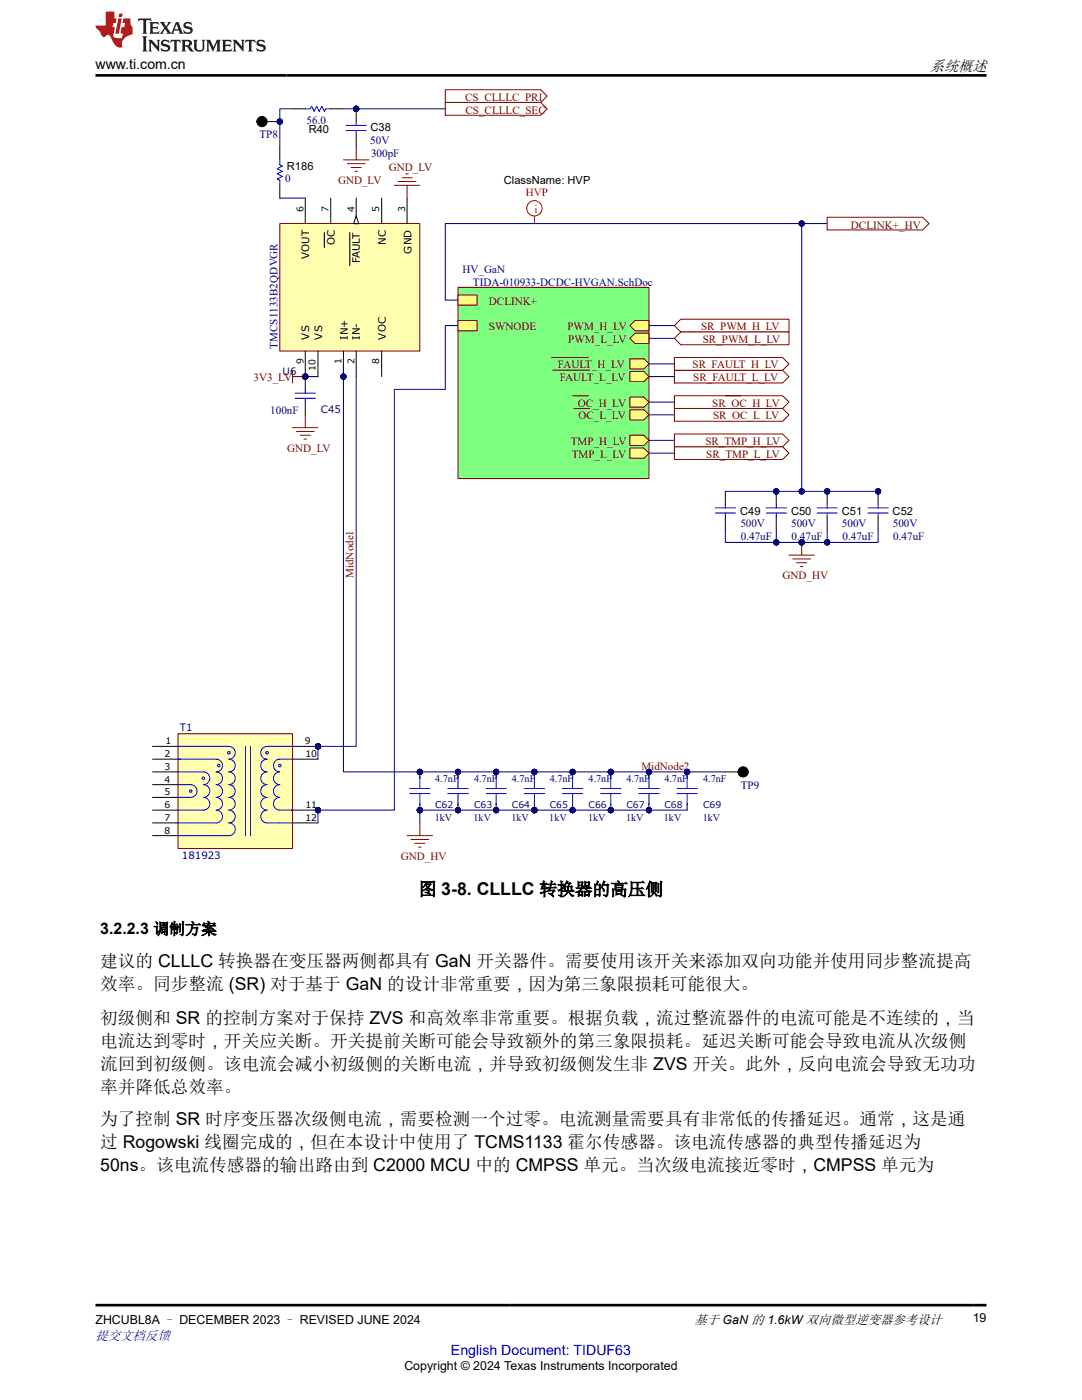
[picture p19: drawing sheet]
<svg xmlns="http://www.w3.org/2000/svg" width="216mm" height="279mm" viewBox="0 0 216 279" stroke-linecap="round" stroke-linejoin="round" font-family="sans-serif">
<defs><g id="words">
<g font-size="3.5">
<text x="83.5" y="178.7">图 3-8. CLLLC 转换器的高压侧</text>
<text x="20" y="193">建议的 CLLLC 转换器在变压器两侧都具有 GaN 开关器件。需要使用该开关来添加双向功能并使用同步整流提高</text>
<text x="20" y="197.6">效率。同步整流 (SR) 对于基于 GaN 的设计非常重要，因为第三象限损耗可能很大。</text>
<text x="20" y="204.3">初级侧和 SR 的控制方案对于保持 ZVS 和高效率非常重要。根据负载，流过整流器件的电流可能是不连续的，当</text>
<text x="20" y="208.9">电流达到零时，开关应关断。开关提前关断可能会导致额外的第三象限损耗。延迟关断可能会导致电流从次级侧</text>
<text x="20" y="213.5">流回到初级侧。该电流会减小初级侧的关断电流，并导致初级侧发生非 ZVS 开关。此外，反向电流会导致无功功</text>
<text x="20" y="218.1">率并降低总效率。</text>
<text x="20" y="224.4">为了控制 SR 时序变压器次级侧电流，需要检测一个过零。电流测量需要具有非常低的传播延迟。通常，这是通</text>
<text x="20" y="229">过 Rogowski 线圈完成的，但在本设计中使用了 TCMS1133 霍尔传感器。该电流传感器的典型传播延迟为</text>
<text x="20" y="233.6">50ns。该电流传感器的输出路由到 C2000 MCU 中的 CMPSS 单元。当次级电流接近零时，CMPSS 单元为</text>
</g>
<text font-size="3.2" x="20" y="186.5">3.2.2.3 调制方案</text>
<text font-size="3" x="185.6" y="14.1">系统概述</text>
<text font-size="2.8" x="19" y="13.8">www.ti.com.cn</text>
<text font-size="2.8" fill="#00f" x="90" y="270.4">English Document: TIDUF63</text>
<text font-size="2.6" fill="#00f" x="19" y="267.4">提交文档反馈</text>
<text font-size="2.6" x="138.6" y="264.2">基于 GaN 的 1.6kW双向微型逆变器参考设计</text>
<g font-size="2.5">
<text x="194.1" y="263.9">19</text>
<text x="19" y="264.2">ZHCUBL8A – DECEMBER 2023 – REVISED JUNE 2024</text>
<text x="80.7" y="273.5">Copyright © 2024 Texas Instruments Incorporated</text>
</g>
<g font-size="2.2" fill="#7f0000">
<text x="92.8" y="20.1">CS_CLLLC_PRI</text>
<text x="92.9" y="22.7">CS_CLLLC_SEC</text>
<text x="77.6" y="34.2">GND_LV</text>
<text x="67.4" y="36.8">GND_LV</text>
<text x="169.8" y="45.6">DCLINK+_HV</text>
<text x="97.5" y="65.9">SWNODE</text>
<text x="97.6" y="60.8">DCLINK+</text>
<text x="113.2" y="65.9">PWM_H_LV</text>
<text x="139.9" y="65.9">SR_PWM_H_LV</text>
<text x="113.4" y="68.5">PWM_L_LV</text>
<text x="140.2" y="68.5">SR_PWM_L_LV</text>
<text x="50.6" y="76.1">3V3_LV</text>
<text x="111.3" y="73.5">FAULT_H_LV</text>
<text x="111.7" y="76.1">FAULT_L_LV</text>
<text x="138.2" y="73.5">SR_FAULT_H_LV</text>
<text x="138.3" y="76.1">SR_FAULT_L_LV</text>
<text x="115.3" y="81.3">OC_H_LV</text>
<text x="115.4" y="83.7">OC_L_LV</text>
<text x="142.1" y="81.3">SR_OC_H_LV</text>
<text x="142.3" y="83.7">SR_OC_L_LV</text>
<text x="113.9" y="88.9">TMP_H_LV</text>
<text x="140.8" y="88.9">SR_TMP_H_LV</text>
<text x="57.3" y="90.1">GND_LV</text>
<text x="114.1" y="91.4">TMP_L_LV</text>
<text x="140.9" y="91.4">SR_TMP_L_LV</text>
<text x="70.5" y="115.4" transform="rotate(-90 70.5 115.4)">MidNode1</text>
<text x="156.2" y="115.6">GND_HV</text>
<text x="128" y="153.7">MidNode2</text>
<text x="80" y="171.6">GND_HV</text>
</g>
<g font-size="2.2" fill="#00007f">
<text x="51.8" y="27.5">TP8</text>
<text x="61.2" y="24.8">56.0</text>
<text x="73.9" y="28.8">50V</text>
<text x="74" y="31.4">300pF</text>
<text x="56.9" y="36.4">0</text>
<text x="92.3" y="54.5">HV_GaN</text>
<text x="94.4" y="57.1">TIDA-010933-DCDC-HVGAN.SchDoc</text>
<text x="55.4" y="69.6" transform="rotate(-90 55.4 69.6)">TMCS1133B2QDVGR</text>
<text x="53.9" y="82.6">100nF</text>
<text x="147.7" y="105.1">500V</text>
<text x="147.8" y="107.7">0.47uF</text>
<text x="157.9" y="105.1">500V</text>
<text x="158" y="107.7">0.47uF</text>
<text x="168" y="105.1">500V</text>
<text x="168.1" y="107.7">0.47uF</text>
<text x="178.1" y="105.1">500V</text>
<text x="178.2" y="107.7">0.47uF</text>
<text x="147.8" y="157.4">TP9</text>
</g>
<g font-size="2.2">
<text x="61.6" y="26.6">R40</text>
<text x="73.9" y="26.2">C38</text>
<text x="57.3" y="34">R186</text>
<text x="100.6" y="36.8">ClassName: HVP</text>
<text x="147.7" y="102.7">C49</text>
<text x="157.8" y="102.7">C50</text>
<text x="168" y="102.7">C51</text>
<text x="178.1" y="102.7">C52</text>
</g>
<g font-size="2.2" fill="#f00">
<text x="104.9" y="39.2">HVP</text>
<text x="106.7" y="42.5">i</text>
</g>
<g font-size="2">
<text x="61.7" y="51.8" transform="rotate(-90 61.7 51.8)">VOUT</text>
<text x="66.8" y="49" transform="rotate(-90 66.8 49)">OC</text>
<text x="71.8" y="52.5" transform="rotate(-90 71.8 52.5)">FAULT</text>
<text x="77" y="48.8" transform="rotate(-90 77 48.8)">NC</text>
<text x="82.1" y="50.6" transform="rotate(-90 82.1 50.6)">GND</text>
<text x="61.7" y="67.8" transform="rotate(-90 61.7 67.8)">VS</text>
<text x="64.3" y="67.8" transform="rotate(-90 64.3 67.8)">VS</text>
<text x="69.4" y="67.9" transform="rotate(-90 69.4 67.9)">IN+</text>
<text x="71.8" y="67.9" transform="rotate(-90 71.8 67.9)">IN-</text>
<text x="77" y="67.8" transform="rotate(-90 77 67.8)">VOC</text>
</g>
<g font-size="2" fill="#00007f">
<text x="56.4" y="74.8">U6</text>
<text x="64" y="82.4">C45</text>
<text x="35.9" y="145.9">T1</text>
<text x="86.8" y="156.1">4.7nF</text>
<text x="94.6" y="156.1">4.7nF</text>
<text x="102.1" y="156.1">4.7nF</text>
<text x="109.7" y="156.1">4.7nF</text>
<text x="117.4" y="156.1">4.7nF</text>
<text x="125" y="156.1">4.7nF</text>
<text x="132.6" y="156.1">4.7nF</text>
<text x="140.3" y="156.1">4.7nF</text>
<text x="86.7" y="163.8">1kV</text>
<text x="94.5" y="163.8">1kV</text>
<text x="102.1" y="163.8">1kV</text>
<text x="109.6" y="163.8">1kV</text>
<text x="117.4" y="163.8">1kV</text>
<text x="124.9" y="163.8">1kV</text>
<text x="132.5" y="163.8">1kV</text>
<text x="140.2" y="163.8">1kV</text>
<text x="36.3" y="171.4">181923</text>
</g>
<g font-size="1.8">
<text x="60.6" y="42.2" transform="rotate(-90 60.6 42.2)">6</text>
<text x="65.5" y="42.2" transform="rotate(-90 65.5 42.2)">7</text>
<text x="70.7" y="42.2" transform="rotate(-90 70.7 42.2)">4</text>
<text x="75.7" y="42.2" transform="rotate(-90 75.7 42.2)">5</text>
<text x="80.8" y="42.2" transform="rotate(-90 80.8 42.2)">3</text>
<text x="60.6" y="72.7" transform="rotate(-90 60.6 72.7)">9</text>
<text x="63" y="74" transform="rotate(-90 63 74)">10</text>
<text x="68.1" y="72.7" transform="rotate(-90 68.1 72.7)">1</text>
<text x="70.7" y="72.7" transform="rotate(-90 70.7 72.7)">2</text>
<text x="75.7" y="72.7" transform="rotate(-90 75.7 72.7)">8</text>
<text x="33" y="148.5">1</text>
<text x="60.8" y="148.5">9</text>
<text x="32.8" y="151.1">2</text>
<text x="32.8" y="153.7">3</text>
<text x="60.9" y="151.1">10</text>
<text x="32.8" y="156.3">4</text>
<text x="32.8" y="158.7">5</text>
<text x="32.8" y="161.3">6</text>
<text x="60.9" y="161.3">11</text>
<text x="32.8" y="163.9">7</text>
<text x="32.8" y="166.4">8</text>
<text x="60.9" y="163.9">12</text>
</g>
<g font-size="1.8" fill="#00007f">
<text x="86.8" y="161.3">C62</text>
<text x="94.6" y="161.3">C63</text>
<text x="102.1" y="161.3">C64</text>
<text x="109.7" y="161.3">C65</text>
<text x="117.4" y="161.3">C66</text>
<text x="125" y="161.3">C67</text>
<text x="132.6" y="161.3">C68</text>
<text x="140.3" y="161.3">C69</text>
</g>
</g></defs>
<path d="M165 43.4h19.1l1.3 1.2-1.3 1.3h-19.1z" fill="none" stroke="#7f0000" stroke-width=".2"/>
<path d="M91.4 57.3h38.1v38.2h-38.1z" fill-rule="evenodd" fill="#7fff7f"/>
<path d="M91.4 57.3h38.1v38.2h-38.1z" fill="none" stroke="#7f0000" stroke-width=".2"/>
<path d="M91.4 64h3.8v2h-3.8z" fill-rule="evenodd" fill="#ffff7f"/>
<path d="M91.4 64h3.8v2h-3.8z" fill="none" stroke="#7f0000" stroke-width=".2"/>
<path d="M91.4 58.9h3.8v2h-3.8z" fill-rule="evenodd" fill="#ffff7f"/>
<path d="M91.4 58.9h3.8v2h-3.8z" fill="none" stroke="#7f0000" stroke-width=".2"/>
<path d="M125.7 71.6h2.8l1 1-1 1h-2.8z" fill-rule="evenodd" fill="#ffff7f"/>
<path d="M110 71.3h7.4M125.7 71.6h2.8l1 1-1 1h-2.8z" fill="none" stroke="#7f0000" stroke-width=".2"/>
<path d="M125.7 74.1h2.8l1 1.1-1 1h-2.8z" fill-rule="evenodd" fill="#ffff7f"/>
<path d="M110.3 73.9h7.4M125.7 74.1h2.8l1 1.1-1 1h-2.8z" fill="none" stroke="#7f0000" stroke-width=".2"/>
<path d="M125.7 79.2h2.8l1 1.1-1 1h-2.8z" fill-rule="evenodd" fill="#ffff7f"/>
<path d="M114.2 79h3.2M125.7 79.2h2.8l1 1.1-1 1h-2.8z" fill="none" stroke="#7f0000" stroke-width=".2"/>
<path d="M125.7 81.8h2.8l1 1-1 1h-2.8z" fill-rule="evenodd" fill="#ffff7f"/>
<path d="M114.5 81.5h3.2M125.7 81.8h2.8l1 1-1 1h-2.8z" fill="none" stroke="#7f0000" stroke-width=".2"/>
<path d="M126.7 64h2.8v2h-2.8l-1-1z" fill-rule="evenodd" fill="#ffff7f"/>
<path d="M126.7 64h2.8v2h-2.8l-1-1z" fill="none" stroke="#7f0000" stroke-width=".2"/>
<path d="M126.7 66.5h2.8v2h-2.8l-1-1z" fill-rule="evenodd" fill="#ffff7f"/>
<path d="M126.7 66.5h2.8v2h-2.8l-1-1z" fill="none" stroke="#7f0000" stroke-width=".2"/>
<path d="M125.7 86.9h2.8l1 1-1 1h-2.8z" fill-rule="evenodd" fill="#ffff7f"/>
<path d="M125.7 86.9h2.8l1 1-1 1h-2.8z" fill="none" stroke="#7f0000" stroke-width=".2"/>
<path d="M125.7 89.4h2.8l1 1-1 1.1h-2.8z" fill-rule="evenodd" fill="#ffff7f"/>
<path d="M125.7 89.4h2.8l1 1-1 1.1h-2.8z" fill="none" stroke="#7f0000" stroke-width=".2"/>
<path d="M135.8 63.7h21.6v2.6h-21.6l-1.2-1.3z" fill-rule="evenodd" fill="#fff"/>
<path d="M135.8 63.7h21.6v2.6h-21.6l-1.2-1.3z" fill="none" stroke="#7f0000" stroke-width=".2"/>
<path d="M135.8 66.3h21.6v2.5h-21.6l-1.2-1.3z" fill-rule="evenodd" fill="#fff"/>
<path d="M135.8 66.3h21.6v2.5h-21.6l-1.2-1.3z" fill="none" stroke="#7f0000" stroke-width=".2"/>
<path d="M134.6 73.9h21.6l1.2 1.3-1.2 1.2h-21.6z" fill-rule="evenodd" fill="#fff"/>
<path d="M134.6 73.9h21.6l1.2 1.3-1.2 1.2h-21.6zM140.8 73.9h7.4" fill="none" stroke="#7f0000" stroke-width=".2"/>
<path d="M134.6 71.3h21.6l1.2 1.3-1.2 1.3h-21.6z" fill-rule="evenodd" fill="#fff"/>
<path d="M134.6 71.3h21.6l1.2 1.3-1.2 1.3h-21.6zM140.5 71.3h7.4" fill="none" stroke="#7f0000" stroke-width=".2"/>
<path d="M134.6 79h21.6l1.2 1.3-1.2 1.2h-21.6z" fill-rule="evenodd" fill="#fff"/>
<path d="M134.6 79h21.6l1.2 1.3-1.2 1.2h-21.6zM144.7 79h3.2" fill="none" stroke="#7f0000" stroke-width=".2"/>
<path d="M134.6 81.5h21.6l1.2 1.3-1.2 1.3h-21.6z" fill-rule="evenodd" fill="#fff"/>
<path d="M134.6 81.5h21.6l1.2 1.3-1.2 1.3h-21.6zM145 81.5h3.2" fill="none" stroke="#7f0000" stroke-width=".2"/>
<path d="M134.6 89.2h21.6l1.2 1.2-1.2 1.3h-21.6z" fill-rule="evenodd" fill="#fff"/>
<path d="M134.6 89.2h21.6l1.2 1.2-1.2 1.3h-21.6z" fill="none" stroke="#7f0000" stroke-width=".2"/>
<path d="M134.6 86.6h21.6l1.2 1.3-1.2 1.3h-21.6z" fill-rule="evenodd" fill="#fff"/>
<path d="M134.6 86.6h21.6l1.2 1.3-1.2 1.3h-21.6z" fill="none" stroke="#7f0000" stroke-width=".2"/>
<circle cx="68.5" cy="75.2" r=".51" fill="#00007f"/>
<circle cx="68.5" cy="75.2" r=".51" fill="none" stroke="#00007f" stroke-width=".2"/>
<circle cx="60.9" cy="75.2" r=".51" fill="#00007f"/>
<circle cx="60.9" cy="75.2" r=".51" fill="none" stroke="#00007f" stroke-width=".2"/>
<path d="M55.8 44.6h28v25.5h-28z" fill-rule="evenodd" fill="#ffffaf"/>
<path d="M55.8 44.6h28v25.5h-28z" fill="none" stroke="#7f0000" stroke-width=".2"/>
<path d="M68.5 70.1v5.1" fill="none" stroke="#000" stroke-width=".2"/>
<circle cx="68.5" cy="75.2" r=".51" fill="#00007f"/>
<circle cx="68.5" cy="75.2" r=".51" fill="none" stroke="#00007f" stroke-width=".2"/>
<path d="M71.1 39.5v5.1M71.1 70.1v5.1" fill="none" stroke="#000" stroke-width=".2"/>
<path d="M71.1 43.1l.5 1.5h-1z" fill="#f8fcff"/>
<path d="M66 39.5v5.1M64.7 46.4v3M69.8 46.4v6.6M71.1 43.1l.5 1.5h-1zM60.9 70.1v5.1M63.4 70.1v5.1" fill="none" stroke="#000" stroke-width=".2"/>
<circle cx="60.9" cy="75.2" r=".51" fill="#00007f"/>
<circle cx="60.9" cy="75.2" r=".51" fill="none" stroke="#00007f" stroke-width=".2"/>
<path d="M60.9 39.5v5.1M76.2 39.5v5.1M81.2 39.5v5.1M76.2 70.1v5.1" fill="none" stroke="#000" stroke-width=".2"/>
<path d="M81.2 166.8h5.1M82 167.5h3.5M82.8 168.3h2M83.5 169.1h.5M83.8 164.2v2.6" fill="none" stroke="#7f0000" stroke-width=".2"/>
<circle cx="60.9" cy="75.2" r=".51" fill="#00007f"/>
<circle cx="60.9" cy="75.2" r=".51" fill="none" stroke="#00007f" stroke-width=".2"/>
<path d="M60.9 75.2v2.5" fill="none" stroke="#000" stroke-width=".2"/>
<circle cx="60.9" cy="75.2" r=".51" fill="#00007f"/>
<circle cx="60.9" cy="75.2" r=".51" fill="none" stroke="#00007f" stroke-width=".2"/>
<path d="M60.9 80.3v2.5" fill="none" stroke="#000" stroke-width=".2"/>
<path d="M58.9 78.5h4M58.9 79.5h4M60.9 77.7v.8M60.9 79.5v.8" fill="none" stroke="#00f" stroke-width=".2"/>
<path d="M78.7 37h5.1M79.5 36.2h3.5M80.2 35.5h2.1M81 34.7h.5M81.2 37v2.5M58.4 85.3h5M59.1 86.1h3.6M59.9 86.9h2M60.7 87.6h.5M60.9 82.8v2.5" fill="none" stroke="#7f0000" stroke-width=".2"/>
<path d="M88.9 17.9h19l1.3 1.3-1.3 1.2h-19z" fill-rule="evenodd" fill="#fff"/>
<path d="M88.9 17.9h19l1.3 1.3-1.3 1.2h-19z" fill="none" stroke="#7f0000" stroke-width=".2"/>
<path d="M88.9 20.4h19l1.3 1.3-1.3 1.3h-19z" fill-rule="evenodd" fill="#fff"/>
<path d="M68.5 31.9h5.1M69.3 32.7h3.5M70.1 33.4h2M70.8 34.2h.5M71.1 29.4v2.5M88.9 20.4h19l1.3 1.3-1.3 1.3h-19z" fill="none" stroke="#7f0000" stroke-width=".2"/>
<path d="M58.4 21.7h2.5M66 21.7h2.5" fill="none" stroke="#000" stroke-width=".2"/>
<path d="M60.9 21.7h1l.3-.5 .5 1 .5-1 .5 1 .5-1 .5 1 .3-.5h1" fill="none" stroke="#00f" stroke-width=".2"/>
<circle cx="71.1" cy="21.7" r=".51" fill="#00007f"/>
<circle cx="71.1" cy="21.7" r=".51" fill="none" stroke="#00007f" stroke-width=".2"/>
<path d="M71.1 21.7v2.6" fill="none" stroke="#000" stroke-width=".2"/>
<circle cx="71.1" cy="21.7" r=".51" fill="#00007f"/>
<circle cx="71.1" cy="21.7" r=".51" fill="none" stroke="#00007f" stroke-width=".2"/>
<path d="M71.1 26.8v2.6" fill="none" stroke="#000" stroke-width=".2"/>
<path d="M69 25h4.1M69 26h4.1M71.1 24.3v.7M71.1 26v.8" fill="none" stroke="#00f" stroke-width=".2"/>
<path d="M157.4 110.8h5.1M158.2 111.5h3.6M159 112.3h2M159.7 113.1h.5M160 108.2v2.6" fill="none" stroke="#7f0000" stroke-width=".2"/>
<circle cx="160" cy="108.2" r=".51" fill="#00007f"/>
<circle cx="160" cy="108.2" r=".51" fill="none" stroke="#00007f" stroke-width=".2"/>
<path d="M144.7 98.1v2.5M144.7 103.2v2.5" fill="none" stroke="#000" stroke-width=".2"/>
<path d="M142.7 101.4h4.1M142.7 102.4h4.1M144.7 100.6v.8M144.7 102.4v.8" fill="none" stroke="#00f" stroke-width=".2"/>
<circle cx="154.9" cy="98.1" r=".51" fill="#00007f"/>
<circle cx="154.9" cy="98.1" r=".51" fill="none" stroke="#00007f" stroke-width=".2"/>
<path d="M154.9 98.1v2.5" fill="none" stroke="#000" stroke-width=".2"/>
<circle cx="154.9" cy="98.1" r=".51" fill="#00007f"/>
<circle cx="154.9" cy="98.1" r=".51" fill="none" stroke="#00007f" stroke-width=".2"/>
<path d="M154.9 103.2v2.5" fill="none" stroke="#000" stroke-width=".2"/>
<path d="M152.9 101.4h4M152.9 102.4h4M154.9 100.6v.8M154.9 102.4v.8" fill="none" stroke="#00f" stroke-width=".2"/>
<circle cx="165" cy="98.1" r=".51" fill="#00007f"/>
<circle cx="165" cy="98.1" r=".51" fill="none" stroke="#00007f" stroke-width=".2"/>
<path d="M165 98.1v2.5" fill="none" stroke="#000" stroke-width=".2"/>
<circle cx="165" cy="98.1" r=".51" fill="#00007f"/>
<circle cx="165" cy="98.1" r=".51" fill="none" stroke="#00007f" stroke-width=".2"/>
<path d="M165 103.2v2.5" fill="none" stroke="#000" stroke-width=".2"/>
<path d="M163 101.4h4.1M163 102.4h4.1M165 100.6v.8M165 102.4v.8" fill="none" stroke="#00f" stroke-width=".2"/>
<circle cx="175.2" cy="98.1" r=".51" fill="#00007f"/>
<circle cx="175.2" cy="98.1" r=".51" fill="none" stroke="#00007f" stroke-width=".2"/>
<path d="M175.2 98.1v2.5" fill="none" stroke="#000" stroke-width=".2"/>
<circle cx="175.2" cy="98.1" r=".51" fill="#00007f"/>
<circle cx="175.2" cy="98.1" r=".51" fill="none" stroke="#00007f" stroke-width=".2"/>
<path d="M175.2 103.2v2.5" fill="none" stroke="#000" stroke-width=".2"/>
<path d="M173.2 101.4h4M173.2 102.4h4M175.2 100.6v.8M175.2 102.4v.8" fill="none" stroke="#00f" stroke-width=".2"/>
<circle cx="63.4" cy="149" r=".51" fill="#00007f"/>
<circle cx="63.4" cy="149" r=".51" fill="none" stroke="#00007f" stroke-width=".2"/>
<circle cx="63.5" cy="161.7" r=".51" fill="#00007f"/>
<circle cx="63.5" cy="161.7" r=".51" fill="none" stroke="#00007f" stroke-width=".2"/>
<path d="M35.5 146.4h22.9v22.9h-22.9z" fill-rule="evenodd" fill="#ffffaf"/>
<path d="M35.5 146.4h22.9v22.9h-22.9z" fill="none" stroke="#7f0000" stroke-width=".2"/>
<g fill="none" stroke="#00f" stroke-width=".2">
<path d="M35.5 151.5h7.6a1.27 1.27 0 0 1 1.3 1.3 1.27 1.27 0 0 1-1.3 1.2 1.28 1.28 0 0 1 1.3 1.3 1.28 1.28 0 0 1-1.3 1.3 1.27 1.27 0 0 1 1.3 1.3 1.27 1.27 0 0 1-1.3 1.2 1.27 1.27 0 0 1 1.3 1.3 1.27 1.27 0 0 1-1.3 1.3 1.28 1.28 0 0 1 1.3 1.3 1.28 1.28 0 0 1-1.3 1.2h-7.6M35.5 149h10.2a1.27 1.27 0 0 1 1.2 1.2 1.27 1.27 0 0 1-1.2 1.3 1.27 1.27 0 0 1 1.2 1.3 1.27 1.27 0 0 1-1.2 1.2 1.28 1.28 0 0 1 1.2 1.3 1.28 1.28 0 0 1-1.2 1.3 1.27 1.27 0 0 1 1.2 1.3 1.27 1.27 0 0 1-1.2 1.2 1.27 1.27 0 0 1 1.2 1.3 1.27 1.27 0 0 1-1.2 1.3 1.28 1.28 0 0 1 1.2 1.3 1.28 1.28 0 0 1-1.2 1.2 1.27 1.27 0 0 1 1.2 1.3 1.27 1.27 0 0 1-1.2 1.3h-10.2M35.5 154h5.1a1.28 1.28 0 0 1 1.3 1.3 1.28 1.28 0 0 1-1.3 1.3 1.27 1.27 0 0 1 1.3 1.3 1.27 1.27 0 0 1-1.3 1.2 1.27 1.27 0 0 1 1.3 1.3 1.27 1.27 0 0 1-1.3 1.3h-5.1M35.5 156.6h2.5a1.27 1.27 0 0 1 1.3 1.3 1.27 1.27 0 0 1-1.3 1.2h-2.5M49 149v17.8M50 149v17.8M58.4 151.5h-2.6a1.27 1.27 0 0 0-1.2 1.3 1.27 1.27 0 0 0 1.2 1.2 1.28 1.28 0 0 0-1.2 1.3 1.28 1.28 0 0 0 1.2 1.3 1.27 1.27 0 0 0-1.2 1.3 1.27 1.27 0 0 0 1.2 1.2 1.27 1.27 0 0 0-1.2 1.3 1.27 1.27 0 0 0 1.2 1.3h2.6M58.4 149h-5.1a1.27 1.27 0 0 0-1.3 1.2 1.27 1.27 0 0 0 1.3 1.3 1.27 1.27 0 0 0-1.3 1.3 1.27 1.27 0 0 0 1.3 1.2 1.28 1.28 0 0 0-1.3 1.3 1.28 1.28 0 0 0 1.3 1.3 1.27 1.27 0 0 0-1.3 1.3 1.27 1.27 0 0 0 1.3 1.2 1.27 1.27 0 0 0-1.3 1.3 1.27 1.27 0 0 0 1.3 1.3 1.28 1.28 0 0 0-1.3 1.3 1.28 1.28 0 0 0 1.3 1.2h5.1"/>
<circle cx="38" cy="157.9" r=".25"/>
<circle cx="40.6" cy="155.3" r=".25"/>
<circle cx="43.6" cy="152.8" r=".25"/>
<circle cx="45.7" cy="150.2" r=".26"/>
<circle cx="53.3" cy="150.2" r=".25"/>
<circle cx="55.8" cy="152.8" r=".25"/>
</g>
<path d="M58.4 149h5" fill="none" stroke="#000" stroke-width=".2"/>
<circle cx="63.4" cy="149" r=".51" fill="#00007f"/>
<circle cx="63.4" cy="149" r=".51" fill="none" stroke="#00007f" stroke-width=".2"/>
<path d="M58.4 161.7h5" fill="none" stroke="#000" stroke-width=".2"/>
<circle cx="63.5" cy="161.7" r=".51" fill="#00007f"/>
<circle cx="63.5" cy="161.7" r=".51" fill="none" stroke="#00007f" stroke-width=".2"/>
<path d="M30.4 149h5.1M30.4 151.5h5.1M30.4 154h5.1M30.4 156.6h5.1M30.4 159.1h5.1M58.4 151.5h5M30.4 161.7h5.1M30.4 164.2h5.1M30.4 166.8h5.1M58.4 164.2h5" fill="none" stroke="#000" stroke-width=".2"/>
<path d="M58.4 73.9v2.5M58.4 75.2h2.5" fill="none" stroke="#7f0000" stroke-width=".2"/>
<circle cx="60.9" cy="75.2" r=".51" fill="#00007f"/>
<circle cx="60.9" cy="75.2" r=".51" fill="none" stroke="#00007f" stroke-width=".2"/>
<circle cx="148.3" cy="154" r="1.02" fill="#000"/>
<g fill="none" stroke="#000" stroke-width=".2">
<path d="M144.7 154h2.6"/>
<circle cx="148.3" cy="154" r="1.02"/>
</g>
<circle cx="55.8" cy="24.3" r=".51" fill="#00007f"/>
<circle cx="55.8" cy="24.3" r=".51" fill="none" stroke="#00007f" stroke-width=".2"/>
<circle cx="52.3" cy="24.3" r="1.02" fill="#000"/>
<g fill="none" stroke="#000" stroke-width=".2">
<path d="M53.3 24.3h2.5"/>
<circle cx="52.3" cy="24.3" r="1.02"/>
</g>
<circle cx="55.8" cy="24.3" r=".51" fill="#00007f"/>
<circle cx="55.8" cy="24.3" r=".51" fill="none" stroke="#00007f" stroke-width=".2"/>
<path d="M55.8 29.4v2.5M55.8 37v2.5" fill="none" stroke="#000" stroke-width=".2"/>
<path d="M55.3 34.7l1 .5-1 .5 .5 .3v1M55.8 31.9v1l.5 .3-1 .5 1 .5-1 .5" fill="none" stroke="#00f" stroke-width=".2"/>
<g fill="none" stroke="#f00" stroke-width=".2">
<path d="M106.6 43.1v1.5"/>
<circle cx="106.6" cy="41.6" r="1.53"/>
</g>
<circle cx="83.8" cy="154" r=".51" fill="#00007f"/>
<circle cx="83.8" cy="154" r=".51" fill="none" stroke="#00007f" stroke-width=".2"/>
<circle cx="83.8" cy="161.7" r=".51" fill="#00007f"/>
<circle cx="83.8" cy="161.7" r=".51" fill="none" stroke="#00007f" stroke-width=".2"/>
<path d="M83.8 154v1.3" fill="none" stroke="#000" stroke-width=".2"/>
<circle cx="83.8" cy="154" r=".51" fill="#00007f"/>
<circle cx="83.8" cy="154" r=".51" fill="none" stroke="#00007f" stroke-width=".2"/>
<path d="M83.8 160.4v1.3" fill="none" stroke="#000" stroke-width=".2"/>
<circle cx="83.8" cy="161.7" r=".51" fill="#00007f"/>
<circle cx="83.8" cy="161.7" r=".51" fill="none" stroke="#00007f" stroke-width=".2"/>
<path d="M81.7 157.4h4.1M81.7 158.4h4.1M83.8 154.8v2.6M83.8 158.4v2.3" fill="none" stroke="#00f" stroke-width=".2"/>
<circle cx="91.4" cy="154" r=".51" fill="#00007f"/>
<circle cx="91.4" cy="154" r=".51" fill="none" stroke="#00007f" stroke-width=".2"/>
<circle cx="91.4" cy="161.7" r=".51" fill="#00007f"/>
<circle cx="91.4" cy="161.7" r=".51" fill="none" stroke="#00007f" stroke-width=".2"/>
<path d="M91.4 154v1.3" fill="none" stroke="#000" stroke-width=".2"/>
<circle cx="91.4" cy="154" r=".51" fill="#00007f"/>
<circle cx="91.4" cy="154" r=".51" fill="none" stroke="#00007f" stroke-width=".2"/>
<path d="M91.4 160.4v1.3" fill="none" stroke="#000" stroke-width=".2"/>
<circle cx="91.4" cy="161.7" r=".51" fill="#00007f"/>
<circle cx="91.4" cy="161.7" r=".51" fill="none" stroke="#00007f" stroke-width=".2"/>
<path d="M89.4 157.4h4M89.4 158.4h4M91.4 154.8v2.6M91.4 158.4v2.3" fill="none" stroke="#00f" stroke-width=".2"/>
<circle cx="99" cy="154" r=".51" fill="#00007f"/>
<circle cx="99" cy="154" r=".51" fill="none" stroke="#00007f" stroke-width=".2"/>
<circle cx="99" cy="161.7" r=".51" fill="#00007f"/>
<circle cx="99" cy="161.7" r=".51" fill="none" stroke="#00007f" stroke-width=".2"/>
<path d="M99 154v1.3" fill="none" stroke="#000" stroke-width=".2"/>
<circle cx="99" cy="154" r=".51" fill="#00007f"/>
<circle cx="99" cy="154" r=".51" fill="none" stroke="#00007f" stroke-width=".2"/>
<path d="M99 160.4v1.3" fill="none" stroke="#000" stroke-width=".2"/>
<circle cx="99" cy="161.7" r=".51" fill="#00007f"/>
<circle cx="99" cy="161.7" r=".51" fill="none" stroke="#00007f" stroke-width=".2"/>
<path d="M97 157.4h4M97 158.4h4M99 154.8v2.6M99 158.4v2.3" fill="none" stroke="#00f" stroke-width=".2"/>
<circle cx="106.6" cy="154" r=".51" fill="#00007f"/>
<circle cx="106.6" cy="154" r=".51" fill="none" stroke="#00007f" stroke-width=".2"/>
<circle cx="106.6" cy="161.7" r=".51" fill="#00007f"/>
<circle cx="106.6" cy="161.7" r=".51" fill="none" stroke="#00007f" stroke-width=".2"/>
<path d="M106.6 154v1.3" fill="none" stroke="#000" stroke-width=".2"/>
<circle cx="106.6" cy="154" r=".51" fill="#00007f"/>
<circle cx="106.6" cy="154" r=".51" fill="none" stroke="#00007f" stroke-width=".2"/>
<path d="M106.6 160.4v1.3" fill="none" stroke="#000" stroke-width=".2"/>
<circle cx="106.6" cy="161.7" r=".51" fill="#00007f"/>
<circle cx="106.6" cy="161.7" r=".51" fill="none" stroke="#00007f" stroke-width=".2"/>
<path d="M104.6 157.4h4.1M104.6 158.4h4.1M106.6 154.8v2.6M106.6 158.4v2.3" fill="none" stroke="#00f" stroke-width=".2"/>
<circle cx="114.3" cy="154" r=".51" fill="#00007f"/>
<circle cx="114.3" cy="154" r=".51" fill="none" stroke="#00007f" stroke-width=".2"/>
<circle cx="114.3" cy="161.7" r=".51" fill="#00007f"/>
<circle cx="114.3" cy="161.7" r=".51" fill="none" stroke="#00007f" stroke-width=".2"/>
<path d="M114.3 154v1.3" fill="none" stroke="#000" stroke-width=".2"/>
<circle cx="114.3" cy="154" r=".51" fill="#00007f"/>
<circle cx="114.3" cy="154" r=".51" fill="none" stroke="#00007f" stroke-width=".2"/>
<path d="M114.3 160.4v1.3" fill="none" stroke="#000" stroke-width=".2"/>
<circle cx="114.3" cy="161.7" r=".51" fill="#00007f"/>
<circle cx="114.3" cy="161.7" r=".51" fill="none" stroke="#00007f" stroke-width=".2"/>
<path d="M112.2 157.4h4.1M112.2 158.4h4.1M114.3 154.8v2.6M114.3 158.4v2.3" fill="none" stroke="#00f" stroke-width=".2"/>
<circle cx="121.9" cy="154" r=".51" fill="#00007f"/>
<circle cx="121.9" cy="154" r=".51" fill="none" stroke="#00007f" stroke-width=".2"/>
<circle cx="121.9" cy="161.7" r=".51" fill="#00007f"/>
<circle cx="121.9" cy="161.7" r=".51" fill="none" stroke="#00007f" stroke-width=".2"/>
<path d="M121.9 154v1.3" fill="none" stroke="#000" stroke-width=".2"/>
<circle cx="121.9" cy="154" r=".51" fill="#00007f"/>
<circle cx="121.9" cy="154" r=".51" fill="none" stroke="#00007f" stroke-width=".2"/>
<path d="M121.9 160.4v1.3" fill="none" stroke="#000" stroke-width=".2"/>
<circle cx="121.9" cy="161.7" r=".51" fill="#00007f"/>
<circle cx="121.9" cy="161.7" r=".51" fill="none" stroke="#00007f" stroke-width=".2"/>
<path d="M119.8 157.4h4.1M119.8 158.4h4.1M121.9 154.8v2.6M121.9 158.4v2.3" fill="none" stroke="#00f" stroke-width=".2"/>
<circle cx="129.5" cy="154" r=".51" fill="#00007f"/>
<circle cx="129.5" cy="154" r=".51" fill="none" stroke="#00007f" stroke-width=".2"/>
<circle cx="129.5" cy="161.7" r=".51" fill="#00007f"/>
<circle cx="129.5" cy="161.7" r=".51" fill="none" stroke="#00007f" stroke-width=".2"/>
<path d="M129.5 154v1.3" fill="none" stroke="#000" stroke-width=".2"/>
<circle cx="129.5" cy="154" r=".51" fill="#00007f"/>
<circle cx="129.5" cy="154" r=".51" fill="none" stroke="#00007f" stroke-width=".2"/>
<path d="M129.5 160.4v1.3" fill="none" stroke="#000" stroke-width=".2"/>
<circle cx="129.5" cy="161.7" r=".51" fill="#00007f"/>
<circle cx="129.5" cy="161.7" r=".51" fill="none" stroke="#00007f" stroke-width=".2"/>
<path d="M127.5 157.4h4M127.5 158.4h4M129.5 154.8v2.6M129.5 158.4v2.3" fill="none" stroke="#00f" stroke-width=".2"/>
<circle cx="137.1" cy="154" r=".51" fill="#00007f"/>
<circle cx="137.1" cy="154" r=".51" fill="none" stroke="#00007f" stroke-width=".2"/>
<path d="M137.1 154v1.3" fill="none" stroke="#000" stroke-width=".2"/>
<circle cx="137.1" cy="154" r=".51" fill="#00007f"/>
<g fill="none" stroke="#00007f" stroke-width=".2">
<path d="M129.5 65h5.1M129.5 67.5h5.1M129.5 72.6h5.1M129.5 75.2h5.1M129.5 80.3h5.1M129.5 82.8h5.1M129.5 87.9h5.1M129.5 90.4h5.1M83.8 161.7h22.8"/>
<circle cx="137.1" cy="154" r=".51"/>
</g>
<path d="M137.1 160.4v1.3" fill="none" stroke="#000" stroke-width=".2"/>
<path d="M135.1 157.4h4M135.1 158.4h4M137.1 154.8v2.6M137.1 158.4v2.3" fill="none" stroke="#00f" stroke-width=".2"/>
<circle cx="106.6" cy="161.7" r=".51" fill="#00007f"/>
<circle cx="106.6" cy="161.7" r=".51" fill="none" stroke="#00007f" stroke-width=".2"/>
<circle cx="99" cy="161.7" r=".51" fill="#00007f"/>
<circle cx="99" cy="161.7" r=".51" fill="none" stroke="#00007f" stroke-width=".2"/>
<circle cx="91.4" cy="161.7" r=".51" fill="#00007f"/>
<circle cx="91.4" cy="161.7" r=".51" fill="none" stroke="#00007f" stroke-width=".2"/>
<circle cx="83.8" cy="161.7" r=".51" fill="#00007f"/>
<g fill="none" stroke="#00007f" stroke-width=".2">
<path d="M83.8 161.7v2.5"/>
<circle cx="83.8" cy="161.7" r=".51"/>
</g>
<circle cx="83.8" cy="161.7" r=".51" fill="#00007f"/>
<g fill="none" stroke="#00007f" stroke-width=".2">
<path d="M60.9 75.2h2.5"/>
<circle cx="83.8" cy="161.7" r=".51"/>
</g>
<circle cx="60.9" cy="75.2" r=".51" fill="#00007f"/>
<g fill="none" stroke="#00007f" stroke-width=".2">
<path d="M55.8 39.5h5.1M106.6 161.7h30.5"/>
<circle cx="60.9" cy="75.2" r=".51"/>
</g>
<circle cx="129.5" cy="161.7" r=".51" fill="#00007f"/>
<circle cx="129.5" cy="161.7" r=".51" fill="none" stroke="#00007f" stroke-width=".2"/>
<circle cx="121.9" cy="161.7" r=".51" fill="#00007f"/>
<circle cx="121.9" cy="161.7" r=".51" fill="none" stroke="#00007f" stroke-width=".2"/>
<circle cx="114.3" cy="161.7" r=".51" fill="#00007f"/>
<circle cx="114.3" cy="161.7" r=".51" fill="none" stroke="#00007f" stroke-width=".2"/>
<circle cx="106.6" cy="161.7" r=".51" fill="#00007f"/>
<g fill="none" stroke="#00007f" stroke-width=".2">
<path d="M154.9 105.7v2.5h5.1"/>
<circle cx="106.6" cy="161.7" r=".51"/>
</g>
<circle cx="160" cy="108.2" r=".51" fill="#00007f"/>
<circle cx="160" cy="108.2" r=".51" fill="none" stroke="#00007f" stroke-width=".2"/>
<circle cx="154.9" cy="108.2" r=".51" fill="#00007f"/>
<g fill="none" stroke="#00007f" stroke-width=".2">
<path d="M144.7 105.7v2.5h10.2"/>
<circle cx="154.9" cy="108.2" r=".51"/>
</g>
<circle cx="154.9" cy="108.2" r=".51" fill="#00007f"/>
<g fill="none" stroke="#00007f" stroke-width=".2">
<path d="M165.1 105.7v2.5h-5.1"/>
<circle cx="154.9" cy="108.2" r=".51"/>
</g>
<circle cx="165" cy="108.2" r=".51" fill="#00007f"/>
<circle cx="165" cy="108.2" r=".51" fill="none" stroke="#00007f" stroke-width=".2"/>
<circle cx="160" cy="108.2" r=".51" fill="#00007f"/>
<g fill="none" stroke="#00007f" stroke-width=".2">
<path d="M175.2 105.7v2.5h-10.2"/>
<circle cx="160" cy="108.2" r=".51"/>
</g>
<circle cx="165" cy="108.2" r=".51" fill="#00007f"/>
<g fill="none" stroke="#00007f" stroke-width=".2">
<path d="M160 44.6v53.5"/>
<circle cx="165" cy="108.2" r=".51"/>
</g>
<circle cx="160" cy="44.6" r=".51" fill="#00007f"/>
<circle cx="160" cy="44.6" r=".51" fill="none" stroke="#00007f" stroke-width=".2"/>
<circle cx="160" cy="98.1" r=".51" fill="#00007f"/>
<g fill="none" stroke="#00007f" stroke-width=".2">
<path d="M63.4 149v2.5"/>
<circle cx="160" cy="98.1" r=".51"/>
</g>
<circle cx="63.4" cy="149" r=".51" fill="#00007f"/>
<g fill="none" stroke="#00007f" stroke-width=".2">
<path d="M63.4 161.7v2.5"/>
<circle cx="63.4" cy="149" r=".51"/>
</g>
<circle cx="63.5" cy="161.7" r=".51" fill="#00007f"/>
<g fill="none" stroke="#00007f" stroke-width=".2">
<path d="M68.5 72.6v81.4h76.2"/>
<circle cx="63.5" cy="161.7" r=".51"/>
</g>
<circle cx="68.5" cy="75.2" r=".51" fill="#00007f"/>
<circle cx="68.5" cy="75.2" r=".51" fill="none" stroke="#00007f" stroke-width=".2"/>
<circle cx="83.8" cy="154" r=".51" fill="#00007f"/>
<circle cx="83.8" cy="154" r=".51" fill="none" stroke="#00007f" stroke-width=".2"/>
<circle cx="91.4" cy="154" r=".51" fill="#00007f"/>
<circle cx="91.4" cy="154" r=".51" fill="none" stroke="#00007f" stroke-width=".2"/>
<circle cx="99" cy="154" r=".51" fill="#00007f"/>
<circle cx="99" cy="154" r=".51" fill="none" stroke="#00007f" stroke-width=".2"/>
<circle cx="106.6" cy="154" r=".51" fill="#00007f"/>
<circle cx="106.6" cy="154" r=".51" fill="none" stroke="#00007f" stroke-width=".2"/>
<circle cx="114.3" cy="154" r=".51" fill="#00007f"/>
<circle cx="114.3" cy="154" r=".51" fill="none" stroke="#00007f" stroke-width=".2"/>
<circle cx="121.9" cy="154" r=".51" fill="#00007f"/>
<circle cx="121.9" cy="154" r=".51" fill="none" stroke="#00007f" stroke-width=".2"/>
<circle cx="129.5" cy="154" r=".51" fill="#00007f"/>
<circle cx="129.5" cy="154" r=".51" fill="none" stroke="#00007f" stroke-width=".2"/>
<circle cx="137.1" cy="154" r=".51" fill="#00007f"/>
<g fill="none" stroke="#00007f" stroke-width=".2">
<path d="M91.4 65h-2.5v12.7h-10.2v84h-15.3"/>
<circle cx="137.1" cy="154" r=".51"/>
</g>
<circle cx="63.5" cy="161.7" r=".51" fill="#00007f"/>
<g fill="none" stroke="#00007f" stroke-width=".2">
<path d="M71.1 75.2v73.8h-7.7"/>
<circle cx="63.5" cy="161.7" r=".51"/>
</g>
<circle cx="63.4" cy="149" r=".51" fill="#00007f"/>
<g fill="none" stroke="#00007f" stroke-width=".2">
<path d="M144.7 98.1h30.5"/>
<circle cx="63.4" cy="149" r=".51"/>
</g>
<circle cx="154.9" cy="98.1" r=".51" fill="#00007f"/>
<circle cx="154.9" cy="98.1" r=".51" fill="none" stroke="#00007f" stroke-width=".2"/>
<circle cx="160" cy="98.1" r=".51" fill="#00007f"/>
<circle cx="160" cy="98.1" r=".51" fill="none" stroke="#00007f" stroke-width=".2"/>
<circle cx="165" cy="98.1" r=".51" fill="#00007f"/>
<circle cx="165" cy="98.1" r=".51" fill="none" stroke="#00007f" stroke-width=".2"/>
<circle cx="175.2" cy="98.1" r=".51" fill="#00007f"/>
<g fill="none" stroke="#00007f" stroke-width=".2">
<path d="M58.4 21.7h-2.6v7.7"/>
<circle cx="175.2" cy="98.1" r=".51"/>
</g>
<circle cx="55.8" cy="24.3" r=".51" fill="#00007f"/>
<g fill="none" stroke="#00007f" stroke-width=".2">
<path d="M68.5 21.7h2.6"/>
<circle cx="55.8" cy="24.3" r=".51"/>
</g>
<circle cx="71.1" cy="21.7" r=".51" fill="#00007f"/>
<g fill="none" stroke="#00007f" stroke-width=".2">
<path d="M71.1 21.7h17.8"/>
<circle cx="71.1" cy="21.7" r=".51"/>
</g>
<circle cx="71.1" cy="21.7" r=".51" fill="#00007f"/>
<g fill="none" stroke="#00007f" stroke-width=".2">
<path d="M165 44.6h-76.1v15.3h2.5"/>
<circle cx="71.1" cy="21.7" r=".51"/>
</g>
<circle cx="160" cy="44.6" r=".51" fill="#00007f"/>
<circle cx="160" cy="44.6" r=".51" fill="none" stroke="#00007f" stroke-width=".2"/>
<circle cx="68.5" cy="75.2" r=".51" fill="#00007f"/>
<circle cx="68.5" cy="75.2" r=".51" fill="none" stroke="#00007f" stroke-width=".2"/>
<circle cx="60.9" cy="75.2" r=".51" fill="#00007f"/>
<circle cx="60.9" cy="75.2" r=".51" fill="none" stroke="#00007f" stroke-width=".2"/>
<circle cx="60.9" cy="75.2" r=".51" fill="#00007f"/>
<circle cx="60.9" cy="75.2" r=".51" fill="none" stroke="#00007f" stroke-width=".2"/>
<circle cx="71.1" cy="21.7" r=".51" fill="#00007f"/>
<circle cx="71.1" cy="21.7" r=".51" fill="none" stroke="#00007f" stroke-width=".2"/>
<circle cx="160" cy="108.2" r=".51" fill="#00007f"/>
<circle cx="160" cy="108.2" r=".51" fill="none" stroke="#00007f" stroke-width=".2"/>
<circle cx="154.9" cy="98.1" r=".51" fill="#00007f"/>
<circle cx="154.9" cy="98.1" r=".51" fill="none" stroke="#00007f" stroke-width=".2"/>
<circle cx="165" cy="98.1" r=".51" fill="#00007f"/>
<circle cx="165" cy="98.1" r=".51" fill="none" stroke="#00007f" stroke-width=".2"/>
<circle cx="175.2" cy="98.1" r=".51" fill="#00007f"/>
<circle cx="175.2" cy="98.1" r=".51" fill="none" stroke="#00007f" stroke-width=".2"/>
<circle cx="63.4" cy="149" r=".51" fill="#00007f"/>
<circle cx="63.4" cy="149" r=".51" fill="none" stroke="#00007f" stroke-width=".2"/>
<circle cx="63.5" cy="161.7" r=".51" fill="#00007f"/>
<circle cx="63.5" cy="161.7" r=".51" fill="none" stroke="#00007f" stroke-width=".2"/>
<circle cx="60.9" cy="75.2" r=".51" fill="#00007f"/>
<circle cx="60.9" cy="75.2" r=".51" fill="none" stroke="#00007f" stroke-width=".2"/>
<circle cx="55.8" cy="24.3" r=".51" fill="#00007f"/>
<circle cx="55.8" cy="24.3" r=".51" fill="none" stroke="#00007f" stroke-width=".2"/>
<circle cx="83.8" cy="154" r=".51" fill="#00007f"/>
<circle cx="83.8" cy="154" r=".51" fill="none" stroke="#00007f" stroke-width=".2"/>
<circle cx="83.8" cy="161.7" r=".51" fill="#00007f"/>
<circle cx="83.8" cy="161.7" r=".51" fill="none" stroke="#00007f" stroke-width=".2"/>
<circle cx="91.4" cy="154" r=".51" fill="#00007f"/>
<circle cx="91.4" cy="154" r=".51" fill="none" stroke="#00007f" stroke-width=".2"/>
<circle cx="91.4" cy="161.7" r=".51" fill="#00007f"/>
<circle cx="91.4" cy="161.7" r=".51" fill="none" stroke="#00007f" stroke-width=".2"/>
<circle cx="99" cy="154" r=".51" fill="#00007f"/>
<circle cx="99" cy="154" r=".51" fill="none" stroke="#00007f" stroke-width=".2"/>
<circle cx="99" cy="161.7" r=".51" fill="#00007f"/>
<circle cx="99" cy="161.7" r=".51" fill="none" stroke="#00007f" stroke-width=".2"/>
<circle cx="106.6" cy="154" r=".51" fill="#00007f"/>
<circle cx="106.6" cy="154" r=".51" fill="none" stroke="#00007f" stroke-width=".2"/>
<circle cx="106.6" cy="161.7" r=".51" fill="#00007f"/>
<circle cx="106.6" cy="161.7" r=".51" fill="none" stroke="#00007f" stroke-width=".2"/>
<circle cx="114.3" cy="154" r=".51" fill="#00007f"/>
<circle cx="114.3" cy="154" r=".51" fill="none" stroke="#00007f" stroke-width=".2"/>
<circle cx="114.3" cy="161.7" r=".51" fill="#00007f"/>
<circle cx="114.3" cy="161.7" r=".51" fill="none" stroke="#00007f" stroke-width=".2"/>
<circle cx="121.9" cy="154" r=".51" fill="#00007f"/>
<circle cx="121.9" cy="154" r=".51" fill="none" stroke="#00007f" stroke-width=".2"/>
<circle cx="121.9" cy="161.7" r=".51" fill="#00007f"/>
<circle cx="121.9" cy="161.7" r=".51" fill="none" stroke="#00007f" stroke-width=".2"/>
<circle cx="129.5" cy="154" r=".51" fill="#00007f"/>
<circle cx="129.5" cy="154" r=".51" fill="none" stroke="#00007f" stroke-width=".2"/>
<circle cx="129.5" cy="161.7" r=".51" fill="#00007f"/>
<circle cx="129.5" cy="161.7" r=".51" fill="none" stroke="#00007f" stroke-width=".2"/>
<circle cx="137.1" cy="154" r=".51" fill="#00007f"/>
<circle cx="137.1" cy="154" r=".51" fill="none" stroke="#00007f" stroke-width=".2"/>
<circle cx="106.6" cy="161.7" r=".51" fill="#00007f"/>
<circle cx="106.6" cy="161.7" r=".51" fill="none" stroke="#00007f" stroke-width=".2"/>
<circle cx="99" cy="161.7" r=".51" fill="#00007f"/>
<circle cx="99" cy="161.7" r=".51" fill="none" stroke="#00007f" stroke-width=".2"/>
<circle cx="91.4" cy="161.7" r=".51" fill="#00007f"/>
<circle cx="91.4" cy="161.7" r=".51" fill="none" stroke="#00007f" stroke-width=".2"/>
<circle cx="83.8" cy="161.7" r=".51" fill="#00007f"/>
<circle cx="83.8" cy="161.7" r=".51" fill="none" stroke="#00007f" stroke-width=".2"/>
<circle cx="83.8" cy="161.7" r=".51" fill="#00007f"/>
<circle cx="83.8" cy="161.7" r=".51" fill="none" stroke="#00007f" stroke-width=".2"/>
<circle cx="60.9" cy="75.2" r=".51" fill="#00007f"/>
<circle cx="60.9" cy="75.2" r=".51" fill="none" stroke="#00007f" stroke-width=".2"/>
<circle cx="129.5" cy="161.7" r=".51" fill="#00007f"/>
<circle cx="129.5" cy="161.7" r=".51" fill="none" stroke="#00007f" stroke-width=".2"/>
<circle cx="121.9" cy="161.7" r=".51" fill="#00007f"/>
<circle cx="121.9" cy="161.7" r=".51" fill="none" stroke="#00007f" stroke-width=".2"/>
<circle cx="114.3" cy="161.7" r=".51" fill="#00007f"/>
<circle cx="114.3" cy="161.7" r=".51" fill="none" stroke="#00007f" stroke-width=".2"/>
<circle cx="106.6" cy="161.7" r=".51" fill="#00007f"/>
<circle cx="106.6" cy="161.7" r=".51" fill="none" stroke="#00007f" stroke-width=".2"/>
<circle cx="160" cy="108.2" r=".51" fill="#00007f"/>
<circle cx="160" cy="108.2" r=".51" fill="none" stroke="#00007f" stroke-width=".2"/>
<circle cx="154.9" cy="108.2" r=".51" fill="#00007f"/>
<circle cx="154.9" cy="108.2" r=".51" fill="none" stroke="#00007f" stroke-width=".2"/>
<circle cx="154.9" cy="108.2" r=".51" fill="#00007f"/>
<circle cx="154.9" cy="108.2" r=".51" fill="none" stroke="#00007f" stroke-width=".2"/>
<circle cx="165" cy="108.2" r=".51" fill="#00007f"/>
<circle cx="165" cy="108.2" r=".51" fill="none" stroke="#00007f" stroke-width=".2"/>
<circle cx="160" cy="108.2" r=".51" fill="#00007f"/>
<circle cx="160" cy="108.2" r=".51" fill="none" stroke="#00007f" stroke-width=".2"/>
<circle cx="165" cy="108.2" r=".51" fill="#00007f"/>
<circle cx="165" cy="108.2" r=".51" fill="none" stroke="#00007f" stroke-width=".2"/>
<circle cx="160" cy="44.6" r=".51" fill="#00007f"/>
<circle cx="160" cy="44.6" r=".51" fill="none" stroke="#00007f" stroke-width=".2"/>
<circle cx="160" cy="98.1" r=".51" fill="#00007f"/>
<circle cx="160" cy="98.1" r=".51" fill="none" stroke="#00007f" stroke-width=".2"/>
<circle cx="63.4" cy="149" r=".51" fill="#00007f"/>
<circle cx="63.4" cy="149" r=".51" fill="none" stroke="#00007f" stroke-width=".2"/>
<circle cx="63.5" cy="161.7" r=".51" fill="#00007f"/>
<circle cx="63.5" cy="161.7" r=".51" fill="none" stroke="#00007f" stroke-width=".2"/>
<circle cx="68.5" cy="75.2" r=".51" fill="#00007f"/>
<circle cx="68.5" cy="75.2" r=".51" fill="none" stroke="#00007f" stroke-width=".2"/>
<circle cx="83.8" cy="154" r=".51" fill="#00007f"/>
<circle cx="83.8" cy="154" r=".51" fill="none" stroke="#00007f" stroke-width=".2"/>
<circle cx="91.4" cy="154" r=".51" fill="#00007f"/>
<circle cx="91.4" cy="154" r=".51" fill="none" stroke="#00007f" stroke-width=".2"/>
<circle cx="99" cy="154" r=".51" fill="#00007f"/>
<circle cx="99" cy="154" r=".51" fill="none" stroke="#00007f" stroke-width=".2"/>
<circle cx="106.6" cy="154" r=".51" fill="#00007f"/>
<circle cx="106.6" cy="154" r=".51" fill="none" stroke="#00007f" stroke-width=".2"/>
<circle cx="114.3" cy="154" r=".51" fill="#00007f"/>
<circle cx="114.3" cy="154" r=".51" fill="none" stroke="#00007f" stroke-width=".2"/>
<circle cx="121.9" cy="154" r=".51" fill="#00007f"/>
<circle cx="121.9" cy="154" r=".51" fill="none" stroke="#00007f" stroke-width=".2"/>
<circle cx="129.5" cy="154" r=".51" fill="#00007f"/>
<circle cx="129.5" cy="154" r=".51" fill="none" stroke="#00007f" stroke-width=".2"/>
<circle cx="137.1" cy="154" r=".51" fill="#00007f"/>
<circle cx="137.1" cy="154" r=".51" fill="none" stroke="#00007f" stroke-width=".2"/>
<circle cx="63.5" cy="161.7" r=".51" fill="#00007f"/>
<circle cx="63.5" cy="161.7" r=".51" fill="none" stroke="#00007f" stroke-width=".2"/>
<circle cx="63.4" cy="149" r=".51" fill="#00007f"/>
<circle cx="63.4" cy="149" r=".51" fill="none" stroke="#00007f" stroke-width=".2"/>
<circle cx="154.9" cy="98.1" r=".51" fill="#00007f"/>
<circle cx="154.9" cy="98.1" r=".51" fill="none" stroke="#00007f" stroke-width=".2"/>
<circle cx="160" cy="98.1" r=".51" fill="#00007f"/>
<circle cx="160" cy="98.1" r=".51" fill="none" stroke="#00007f" stroke-width=".2"/>
<circle cx="165" cy="98.1" r=".51" fill="#00007f"/>
<circle cx="165" cy="98.1" r=".51" fill="none" stroke="#00007f" stroke-width=".2"/>
<circle cx="175.2" cy="98.1" r=".51" fill="#00007f"/>
<circle cx="175.2" cy="98.1" r=".51" fill="none" stroke="#00007f" stroke-width=".2"/>
<circle cx="55.8" cy="24.3" r=".51" fill="#00007f"/>
<circle cx="55.8" cy="24.3" r=".51" fill="none" stroke="#00007f" stroke-width=".2"/>
<circle cx="71.1" cy="21.7" r=".51" fill="#00007f"/>
<circle cx="71.1" cy="21.7" r=".51" fill="none" stroke="#00007f" stroke-width=".2"/>
<circle cx="71.1" cy="21.7" r=".51" fill="#00007f"/>
<circle cx="71.1" cy="21.7" r=".51" fill="none" stroke="#00007f" stroke-width=".2"/>
<circle cx="160" cy="44.6" r=".51" fill="#00007f"/>
<circle cx="160" cy="44.6" r=".51" fill="none" stroke="#00007f" stroke-width=".2"/>
<path d="M27.7 3.7l-.2 .6 .5-.3h.6v.2v2.2l-.2 .3h1l-.2-.3v-2.2v-.2h.5l.5 .3-.1-.6zM29.8 4.4l.2 .4v1.6l-.2 .3h1.9l.1-.5a1.08 1.08 0 0 1-1.3 .1v-.6h.6l.4 .1v-.6l-.4 .2h-.6v-.6l.2-.1a1 1 0 0 1 1 .3l-.1-.6zM31.8 4.4l1 1.2-1 1.1h.9l-.2-.2 .4-.7 .5 .7-.2 .2h1.6l-.2-.2 .1-.4h1l.1 .4-.1 .2h.9l-.2-.3-.8-2h-.5l-1 2.2-.8-1.1 .9-1.1h-.8l.2 .2-.5 .7-.3-.7 .1-.2zM35.2 4.8l.4 1h-.8zM36.8 4.6a.65 .65 0 0 0-.2 .7 .65 .65 0 0 0 .6 .4l.7 .2 .1 .2a.79 .79 0 0 1-.7 .4 .79 .79 0 0 1-.7-.5l.1 .7 .2-.1a.93 .93 0 0 0 1.1 .1 .93 .93 0 0 0 .4-.9 1.46 1.46 0 0 0-1.2-.6l-.1-.4a1.09 1.09 0 0 1 1.2 .2l-.2-.6-.1 .1-.6-.1zM28.4 7.2l.2 .4v2.3l-.2 .4h1l-.2-.4v-2.3l.2-.4zM29.6 7.9l.2 .4v1.6l-.2 .4h.8l-.3-.4v-1.4l1.7 1.8v-2l.2-.4h-.8l.2 .3 .1 1.1-1.2-1.4zM32.3 8.1a.65 .65 0 0 0-.2 .7 .65 .65 0 0 0 .7 .4l.6 .2 .1 .3a.79 .79 0 0 1-.7 .3 .79 .79 0 0 1-.7-.5l.1 .8 .2-.1a.93 .93 0 0 0 1.1 0 .93 .93 0 0 0 .4-.9 1.46 1.46 0 0 0-1.2-.6l-.1-.4a1.09 1.09 0 0 1 1.2 .2l-.2-.6-.1 .1-.6-.1zM34.1 7.9l-.1 .7a.63 .63 0 0 1 .7-.4l.1 1.7-.3 .4h1l-.2-.4v-1.7a.66 .66 0 0 1 .8 .4l-.1-.7zM36.2 7.9l.2 .4v1.6l-.2 .4h.9l-.2-.2v-.8l.5 .1 .1 .1a.79 .79 0 0 0 1.2 .7l-1-1a.61 .61 0 0 0 .6-.6 .61 .61 0 0 0-.5-.6zM36.9 8.3l.2-.1a.47 .47 0 0 1 .5 .1 .47 .47 0 0 1 .1 .5l-.2 .2h-.6zM38.5 7.9l.2 .3a2.27 2.27 0 0 0 .4 1.9 1.04 1.04 0 0 0 1.7-.6v-1.3l.2-.3h-.8l.2 .4v1.2a.6 .6 0 0 1-.6 .5 .6 .6 0 0 1-.6-.5v-1.2l.3-.4zM41.1 7.9l.2 .4v1.6l-.2 .4h.7l-.2-.4v-1.5l.9 1.9 .8-1.9v1.5l-.2 .4h1l-.3-.4v-1.6l.3-.4h-.8l-.7 1.6-.7-1.6zM44.3 7.9l.2 .4v1.6l-.2 .4h1.9l.1-.6a1.09 1.09 0 0 1-1.3 .1v-.6h.6l.4 .2v-.7l-.4 .2h-.6v-.5l.2-.2a1.01 1.01 0 0 1 1 .3l-.1-.6zM46.4 7.9l.3 .4v1.6l-.3 .4h.8l-.2-.4v-1.4l1.6 1.8v-2l.2-.4h-.7l.2 .3v1.1l-1.2-1.4zM49 7.9l-.1 .7a.63 .63 0 0 1 .8-.4v1.7l-.3 .4h1l-.2-.4v-1.7a.66 .66 0 0 1 .8 .4l-.1-.7zM51.4 8.1a.65 .65 0 0 0-.2 .7 .65 .65 0 0 0 .6 .4l.6 .2 .2 .3a.79 .79 0 0 1-.8 .3 .79 .79 0 0 1-.6-.5l.1 .8 .2-.1a.93 .93 0 0 0 1 0 .93 .93 0 0 0 .5-.9 1.46 1.46 0 0 0-1.3-.6l-.1-.4a1.09 1.09 0 0 1 1.3 .2l-.2-.6-.2 .1-.5-.1z" fill="#231f20"/>
<path d="M21.1 2.3v2.8h-2.1l.1 .4 .9 .9a.95 .95 0 0 0 .9 .9 .59 .59 0 0 1 .6-.3 .59 .59 0 0 1 .5 .3l.4 .8a1.59 1.59 0 0 0 2.1 1.3 1.61 1.61 0 0 1 1-2.2l1-.4-.1-1.4a1.59 1.59 0 0 1-.4-1.7h-1.4l-.2 .9h.5l-.1 .8h-.5l-.2 1v.3h.4l-.2 .9h-.6a.73 .73 0 0 1-1.1-.6l.3-1.6h-.5l.2-.8h.5l.2-.9h-.5v-1.4zM23.6 3.7l-.6 3h.7l.6-3zM23.8 2.7l-.1 .7h.7l.1-.7z" fill="#ed1c24"/>
<path d="M19 15h177.8M19 260.5h177.8" fill="none" stroke="#000" stroke-width=".53"/>
<use href="#words"/>
</svg>
